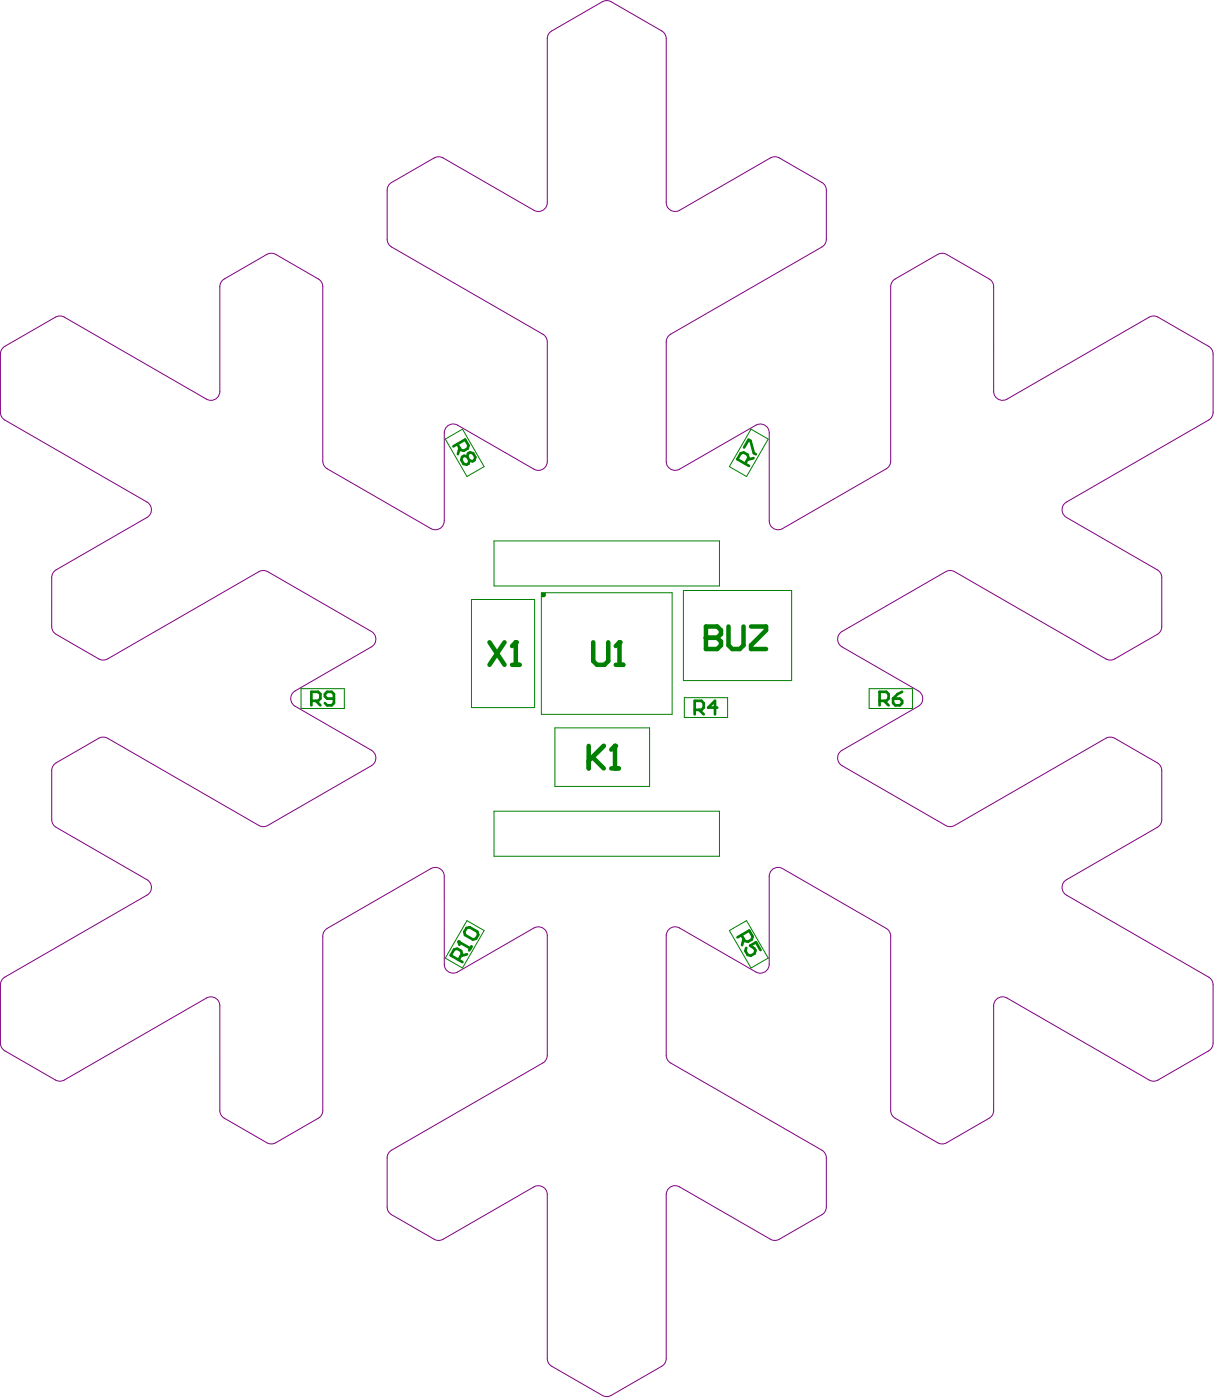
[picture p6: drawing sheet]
<svg xmlns="http://www.w3.org/2000/svg" width="228mm" height="262mm" viewBox="0 0 228 262" stroke-linecap="round" stroke-linejoin="round" font-family="sans-serif">
<path d="M101.5 111.1h.8l-.1 .7-.2 .2h-.5z" fill="#008000"/>
<g fill="none" stroke="#008000" stroke-width=".19">
<path d="M83.5 82.3l3.2-1.8 4 7-3.2 1.8zM140.7 80.5l3.3 1.8-4.1 7-3.2-1.8zM88.4 112.4h11.8v20.3h-11.8zM92.6 101.4h42.2v8.5h-42.2zM101.5 111.1h24.5v22.8h-24.5zM128.1 110.7h20.3v16.9h-20.3zM56.4 129.1h8.1v3.7h-8.1zM104 136.5h17.7v10.9h-17.7zM128.2 130.8h8.2v3.7h-8.2zM162.9 129.1h8.1v3.7h-8.1zM92.6 152.1h42.2v8.4h-42.2zM87.5 172.6l3.2 1.9-4 7-3.2-1.9z"/>
<path d="M136.7 174.5l3.2-1.9 4.1 7-3.3 1.9z"/>
</g>
<path d="M110.3 139.8v4.3M113.1 139.8l-2.8 2.9M115.3 139.8v4.3M111 141.9l2.1 2.2M114.6 144.1h1.4" fill="none" stroke="#008000" stroke-width=".84"/>
<circle cx="115.3" cy="139.8" r=".42" fill="#008000"/>
<path d="M132.3 117.5v4.2h2.1l.7-.7v-.7l-.7-.7h-2.1M115.3 139.8l-.7 .7" fill="none" stroke="#008000" stroke-width=".84"/>
<circle cx="132.3" cy="119.6" r=".42" fill="#008000"/>
<path d="M132.3 117.5h2.1l.7 .7v.7l-.7 .7h-2.1M136.5 117.5v3.5l.7 .7h1.4l.7-.7v-3.5M140.8 117.5h2.8v.7l-2.8 2.8v.7h2.8M111.2 120.4v3.5l.7 .7h1.4l.7-.7v-3.5M115.4 124.6h1.4M116.1 120.4v4.2" fill="none" stroke="#008000" stroke-width=".84"/>
<path d="M130.2 133.1h1.3l.4-.4v-.9l-.4-.4h-1.3v2.5M131 133.1l.9 .8M134.4 132.7h-1.7l1.3-1.3v2.5" fill="none" stroke="#008000" stroke-width=".51"/>
<circle cx="116.1" cy="120.4" r=".42" fill="#008000"/>
<path d="M91.7 120.4l2.9 4.2M94.6 120.4l-2.9 4.2M96 124.6h1.4M96.7 120.4v4.2M116.1 120.4l-.7 .7" fill="none" stroke="#008000" stroke-width=".84"/>
<circle cx="96.7" cy="120.4" r=".42" fill="#008000"/>
<path d="M96.7 120.4l-.7 .7" fill="none" stroke="#008000" stroke-width=".84"/>
<path d="M85.9 179.9l.7-1-.2-.6-.7-.4-.6 .1-.6 1.1 2.2 1.3M86 176.5l2.1 1.3M87.5 178.9l-1.1 .3M88.4 177.4l-.5 .8M139 175.3l.6 1.1 .6 .2 .7-.5 .1-.5-.6-1.1-2.2 1.2M139.4 176l-.3 1.2M139.9 177.7l-.2 .6 .4 .7 .6 .2 .7-.5 .2-.5-.2-.4-.8-.5 1.1-.6 .8 1.4" fill="none" stroke="#008000" stroke-width=".51"/>
<circle cx="86" cy="176.5" r=".25" fill="#008000"/>
<g fill="none" stroke="#008000" stroke-width=".51">
<path d="M85.7 83.3l.6 1.1 .6 .1 .8-.4 .1-.6-.6-1.1-2.2 1.3M86.1 84l-.3 1.1M87.6 85.6l.1-.6 .4-.2 .6 .2 .4 .7-.2 .6-.3 .2-.6-.2M87.6 85.6l-.6-.2-.4 .3-.1 .5 .4 .8 .6 .1 .3-.2 .2-.6M87.6 85.6l.4 .7M139.4 83.9l.9-1.5 .4 .2 .6 2.4 .3 .2M139.6 86.9l.7-1.1-.2-.5-.7-.5-.6 .2-.6 1.1 2.2 1.3M141.2 85.9l-1.1 .3M58.4 131.4h1.2l.4-.4v-.9l-.4-.4h-1.2v2.5M59.2 131.4l.8 .8M62.6 131h-1.3l-.4-.5v-.4l.4-.4h.9l.4 .4v1.7l-.4 .4h-.9l-.4-.4M164.8 131.4h1.3l.4-.4v-.9l-.4-.4h-1.3v2.5"/>
<path d="M165.7 131.4l.8 .8M167.4 131h1.2l.5 .4v.4l-.5 .4h-.8l-.4-.4zM169.1 129.7l-.9 .4-.8 .9M86 176.5l.1 .6M87.4 174l.6-.2 1.5 .9 .1 .6-.4 .7-.6 .1-1.4-.8-.2-.6z"/>
</g>
<path d="M48.5 107.2l-28.3 16.3M48.5 107.2a1.67 1.67 0 0 1 1.7 0l19.8 11.5a1.66 1.66 0 0 1-.4 2.6l-14.5 8.4a1.66 1.66 0 0 0 .2 2.7l14.7 8.5a1.66 1.66 0 0 1-.4 2.6l-19.7 11.4a1.67 1.67 0 0 1-1.4-.1l-28.6-16.5a1.66 1.66 0 0 0-1.4 .1l-8.3 4.8a1.66 1.66 0 0 0-.5 1.3v9.5a1.66 1.66 0 0 0 .8 1.1l17.4 10.1a1.66 1.66 0 0 1-.3 2.6l-27 15.6a1.66 1.66 0 0 0-.5 1.2v11.3a1.66 1.66 0 0 0 .8 1.1l9.8 5.6a1.66 1.66 0 0 0 1.4-.1l27-15.6a1.66 1.66 0 0 1 2.1 1.6v20a1.66 1.66 0 0 0 .8 1.1l8.3 4.8a1.67 1.67 0 0 0 1.4-.2l8.2-4.8a1.66 1.66 0 0 0 .6-1.2v-33.1a1.66 1.66 0 0 1 .8-1.1l19.9-11.3a1.66 1.66 0 0 1 2.1 1.6v16.8a1.66 1.66 0 0 0 2.5 1.1l14.7-8.4a1.66 1.66 0 0 1 2.1 1.6l-.1 22.8a1.66 1.66 0 0 1-.8 1.1l-28.6 16.5a1.66 1.66 0 0 0-.5 1.3v9.5a1.67 1.67 0 0 0 .8 1.1l8.3 4.8a1.67 1.67 0 0 0 1.3-.2l17.5-10a1.66 1.66 0 0 1 2.1 1.6v31.1a1.66 1.66 0 0 0 .8 1.1l9.8 5.6a1.67 1.67 0 0 0 1.3-.1l9.8-5.7a1.67 1.67 0 0 0 .6-1.2v-31.2a1.66 1.66 0 0 1 2.5-1l17.3 10a1.67 1.67 0 0 0 1.3-.2l8.3-4.8a1.67 1.67 0 0 0 .6-1.2l-.1-9.6a1.66 1.66 0 0 0-.8-1.1l-28.6-16.5a1.66 1.66 0 0 1-.5-1.3v-22.8a1.66 1.66 0 0 1 2.4-1l14.6 8.4a1.66 1.66 0 0 0 2.3-1.6v-17a1.66 1.66 0 0 1 2.5-1l19.7 11.5a1.67 1.67 0 0 1 .5 1.2l.1 33a1.66 1.66 0 0 0 .8 1.1l8.3 4.8a1.67 1.67 0 0 0 1.3-.2l8.3-4.8a1.67 1.67 0 0 0 .5-1.2l.1-20.1a1.66 1.66 0 0 1 2.4-1l27 15.5a1.66 1.66 0 0 0 1.3-.1l9.8-5.7a1.66 1.66 0 0 0 .5-1.2v-11.3a1.66 1.66 0 0 0-.8-1.1l-27-15.7a1.66 1.66 0 0 1 .4-2.6l17.3-10a1.66 1.66 0 0 0 .5-1.2v-9.6a1.66 1.66 0 0 0-.8-1.1l-8.3-4.7a1.66 1.66 0 0 0-1.3 .1l-28.7 16.5a1.66 1.66 0 0 1-1.4-.1l-19.7-11.5a1.66 1.66 0 0 1 .3-2.6l14.6-8.5a1.66 1.66 0 0 0-.3-2.7l-14.6-8.5a1.66 1.66 0 0 1 .3-2.6l19.8-11.4a1.66 1.66 0 0 1 1.3 .2l28.7 16.5a1.66 1.66 0 0 0 1.3-.2l8.3-4.8a1.66 1.66 0 0 0 .5-1.2M217.7 117.5v-9.2a1.66 1.66 0 0 0-.8-1.5l-17-9.8a1.66 1.66 0 0 1 0-2.9l26.6-15.3a1.66 1.66 0 0 0 .8-1.5v-10.9a1.67 1.67 0 0 0-.8-1.5l-9.5-5.4a1.67 1.67 0 0 0-1.6 0l-26.7 15.3a1.66 1.66 0 0 1-2.5-1.4v-19.7a1.66 1.66 0 0 0-.8-1.4l-8-4.6a1.66 1.66 0 0 0-1.7 0l-7.9 4.6a1.67 1.67 0 0 0-.9 1.4v32.7a1.67 1.67 0 0 1-.8 1.5l-19.4 11.2a1.66 1.66 0 0 1-2.5-1.4v-16.6a1.66 1.66 0 0 0-2.5-1.4l-14.3 8.3a1.66 1.66 0 0 1-2.5-1.5v-22.4a1.66 1.66 0 0 1 .8-1.4l28.3-16.4a1.67 1.67 0 0 0 .9-1.4v-9.3a1.66 1.66 0 0 0-.9-1.4l-7.9-4.6a1.67 1.67 0 0 0-1.7 0l-17 9.8a1.66 1.66 0 0 1-2.5-1.4v-30.8a1.67 1.67 0 0 0-.9-1.4l-9.5-5.5a1.67 1.67 0 0 0-1.6 0l-9.5 5.5a1.67 1.67 0 0 0-.8 1.4v30.8a1.66 1.66 0 0 1-2.5 1.4l-17.1-9.8a1.67 1.67 0 0 0-1.6 0l-8 4.6a1.66 1.66 0 0 0-.8 1.5v9.2a1.66 1.66 0 0 0 .8 1.4l28.3 16.4a1.67 1.67 0 0 1 .9 1.4v22.4a1.66 1.66 0 0 1-2.5 1.5l-14.3-8.3a1.66 1.66 0 0 0-2.5 1.4v16.6a1.67 1.67 0 0 1-2.5 1.4l-19.5-11.2a1.67 1.67 0 0 1-.8-1.5v-32.7a1.66 1.66 0 0 0-.8-1.4l-8-4.6a1.67 1.67 0 0 0-1.7 0l-8 4.6a1.66 1.66 0 0 0-.8 1.4v19.7a1.66 1.66 0 0 1-2.5 1.4l-26.6-15.3a1.66 1.66 0 0 0-1.7 0l-9.5 5.4a1.66 1.66 0 0 0-.8 1.5v10.9a1.66 1.66 0 0 0 .8 1.4l26.7 15.4a1.66 1.66 0 0 1 0 2.9l-17.1 9.8a1.66 1.66 0 0 0-.8 1.5v9.2a1.67 1.67 0 0 0 .8 1.4l8 4.6M18.5 123.5a1.66 1.66 0 0 0 1.7 0" fill="none" stroke="#800080" stroke-width=".19"/>
</svg>
